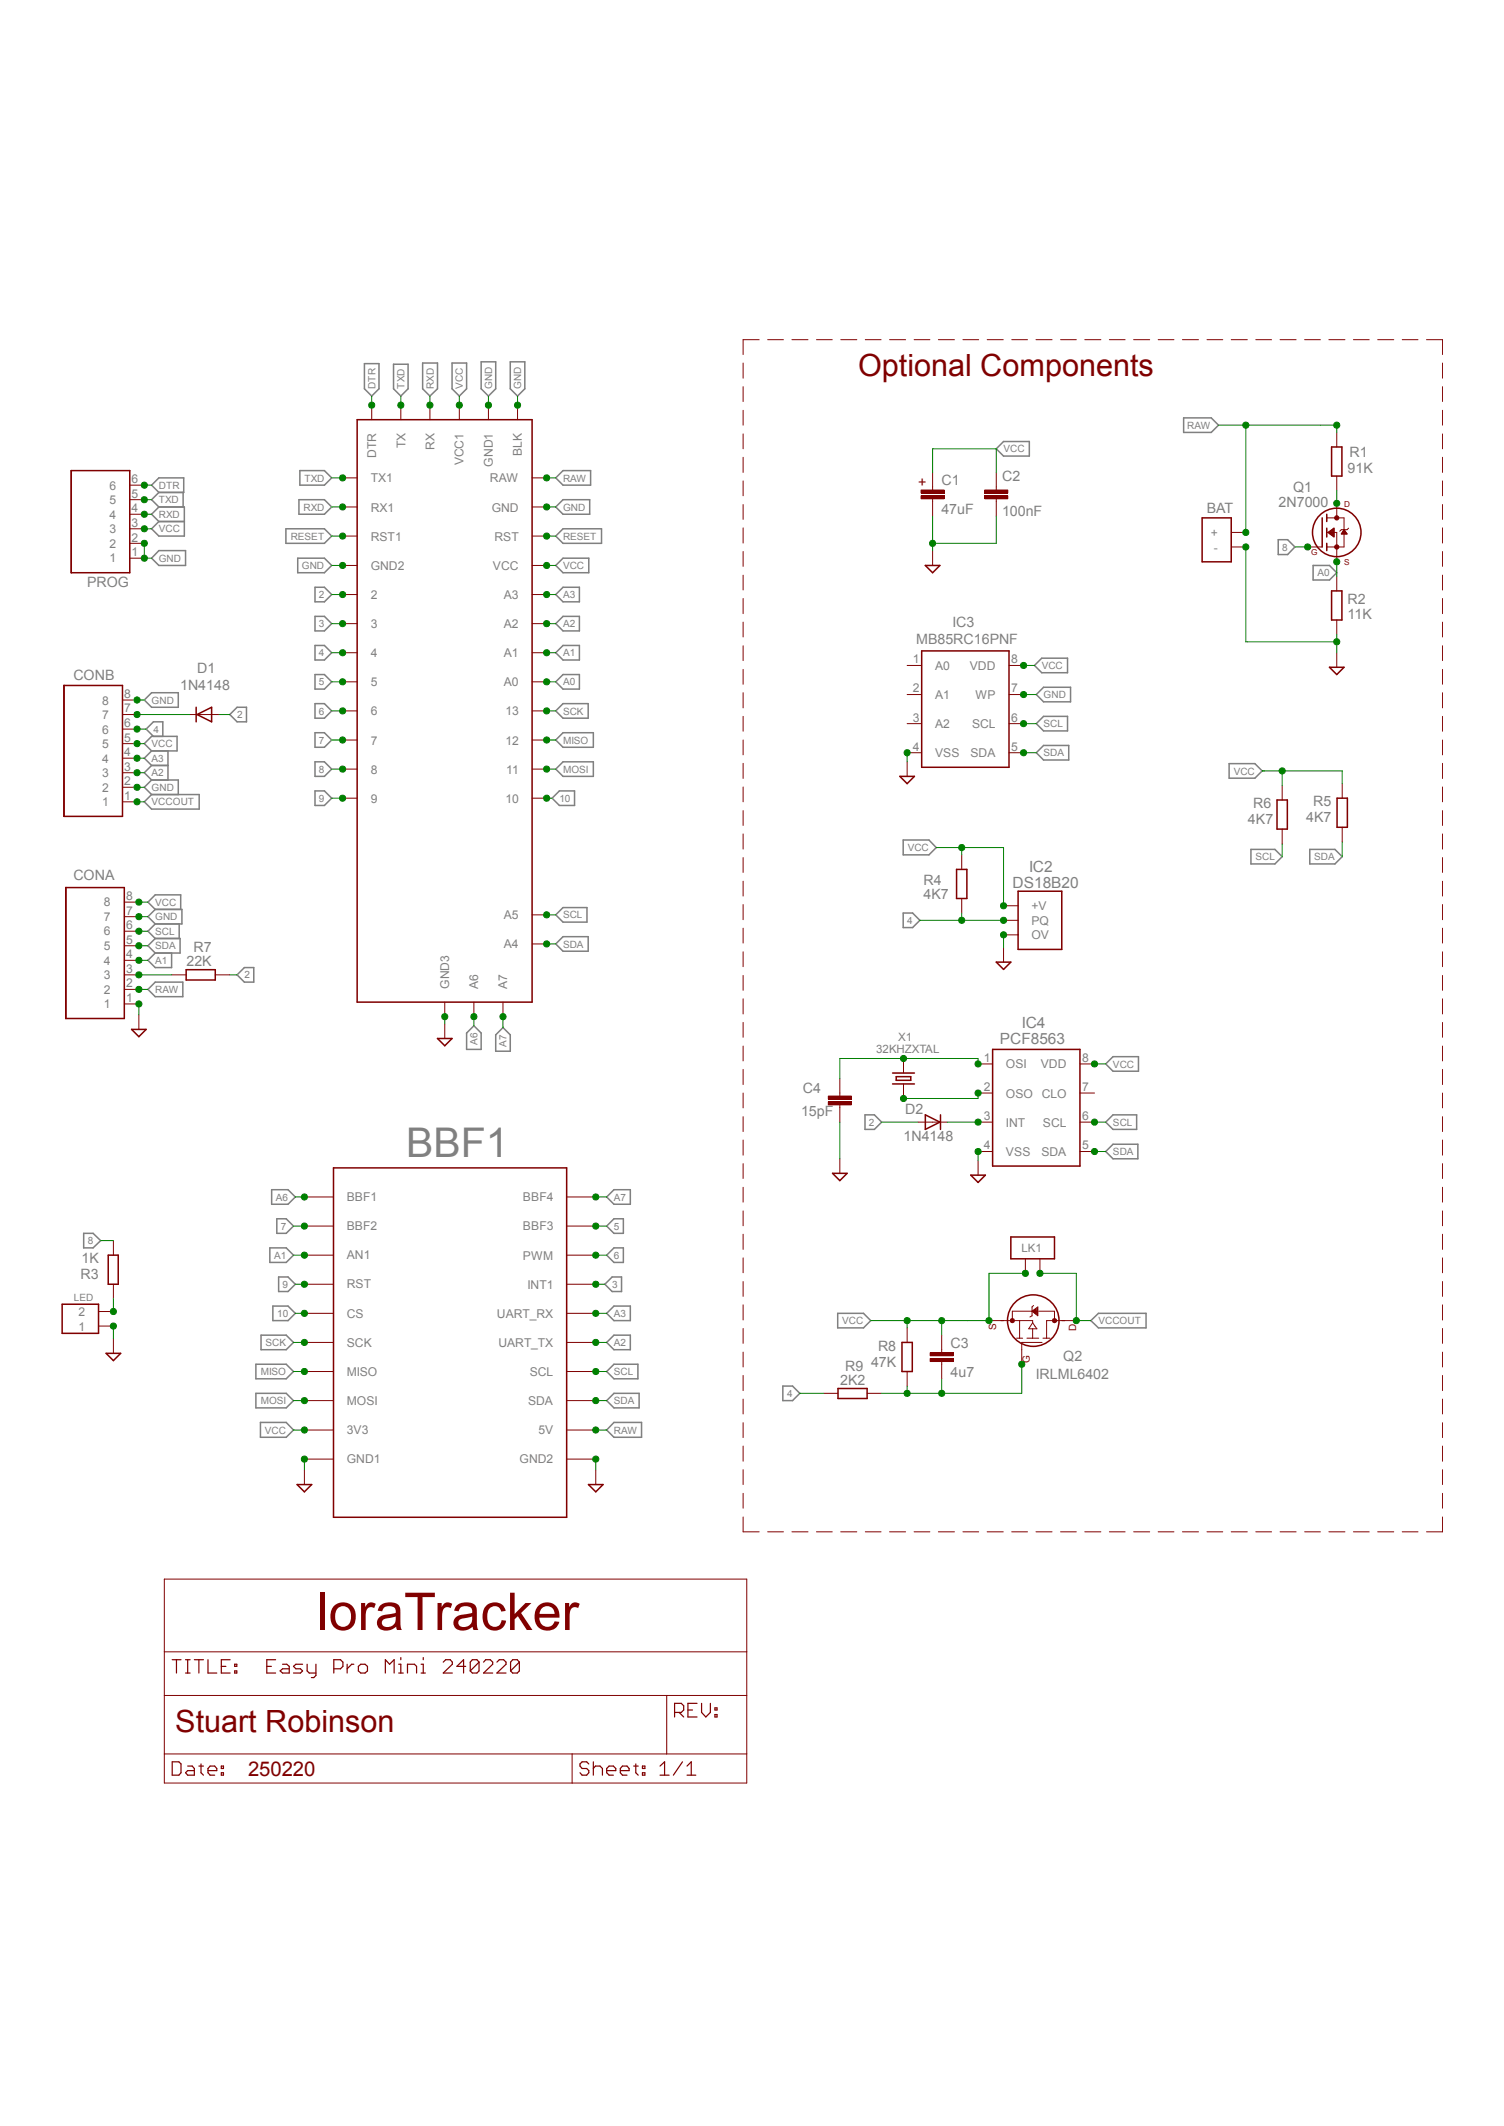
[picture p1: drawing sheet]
<svg xmlns="http://www.w3.org/2000/svg" width="210mm" height="297mm" viewBox="0 0 210 297" stroke-linecap="round" stroke-linejoin="round" font-family="sans-serif">
<defs><g id="words">
<text font-size="7.3" fill="#800000" x="44.3" y="227.7">loraTracker</text>
<text font-size="5.7" fill="#808080" x="56.7" y="161.6">BBF1</text>
<g font-size="4.3" fill="#800000">
<text x="119.8" y="52.5">Optional Components</text>
<text x="24.5" y="242">Stuart Robinson</text>
</g>
<text font-size="2.8" fill="#800000" x="34.6" y="248.1">250220</text>
<g font-size="2.2" fill="#808080">
<text x="141.4" y="124">DS18B20</text>
<text x="143.7" y="121.7">IC2</text>
<text x="142.7" y="143.6">IC4</text>
<text x="139.6" y="145.8">PCF8563</text>
</g>
<g font-size="2" fill="#808080">
<text x="188.4" y="63.8">R1</text>
<text x="131.4" y="71.8">47uF</text>
<text x="131.4" y="67.7">C1</text>
<text x="140" y="67.2">C2</text>
<text x="168.5" y="71.7">BAT</text>
<text x="178.5" y="70.8">2N7000</text>
<text x="180.6" y="68.8">Q1</text>
<text x="188.2" y="66.1">91K</text>
<text x="139.9" y="72.1">100nF</text>
<text x="12.1" y="82">PROG</text>
<text x="127.9" y="89.9">MB85RC16PNF</text>
<text x="133" y="87.6">IC3</text>
<text x="188.2" y="86.4">11K</text>
<text x="188.2" y="84.4">R2</text>
<text x="10.2" y="95">CONB</text>
<text x="27.5" y="94">D1</text>
<text x="25.1" y="96.4">1N4148</text>
<text x="175" y="112.9">R6</text>
<text x="183.3" y="112.6">R5</text>
<text x="174.2" y="115.1">4K7</text>
<text x="182.4" y="114.9">4K7</text>
<text x="10.2" y="122.9">CONA</text>
<text x="128.9" y="125.6">4K7</text>
<text x="128.9" y="123.6">R4</text>
<text x="26" y="135">22K</text>
<text x="27" y="133">R7</text>
<text x="111.8" y="156">15pF</text>
<text x="112.1" y="152.7">C4</text>
<text x="126.4" y="155.6">D2</text>
<text x="126.2" y="159.4">1N4148</text>
<text x="11.3" y="178.7">R3</text>
<text x="11.4" y="176.4">1K</text>
<text x="118" y="191.5">R9</text>
<text x="121.6" y="190.9">47K</text>
<text x="122.6" y="188.7">R8</text>
<text x="132.7" y="188.3">C3</text>
<text x="148.5" y="190.1">Q2</text>
<text x="117.3" y="193.5">2K2</text>
<text x="132.7" y="192.3">4u7</text>
<text x="144.7" y="192.6">IRLML6402</text>
</g>
<text font-size="2" fill="#800000" x="128.2" y="68">+</text>
<g font-size="1.7" fill="#808080">
<text x="52.5" y="64" transform="rotate(-90 52.5 64)">DTR</text>
<text x="56.6" y="62.7" transform="rotate(-90 56.6 62.7)">TX</text>
<text x="60.7" y="62.9" transform="rotate(-90 60.7 62.9)">RX</text>
<text x="64.7" y="65" transform="rotate(-90 64.7 65)">VCC1</text>
<text x="68.8" y="65.2" transform="rotate(-90 68.8 65.2)">GND1</text>
<text x="72.9" y="63.7" transform="rotate(-90 72.9 63.7)">BLK</text>
<text x="15.3" y="70.4">5</text>
<text x="15.3" y="68.4">6</text>
<text x="18.4" y="71.6">4</text>
<text x="18.4" y="69.6">5</text>
<text x="18.4" y="67.5">6</text>
<text x="51.8" y="67.4">TX1</text>
<text x="51.8" y="71.5">RX1</text>
<text x="68.4" y="67.4">RAW</text>
<text x="68.7" y="71.5">GND</text>
<text x="15.3" y="76.5">2</text>
<text x="15.3" y="74.5">3</text>
<text x="15.3" y="72.5">4</text>
<text x="18.4" y="77.7">1</text>
<text x="18.4" y="75.6">2</text>
<text x="18.4" y="73.6">3</text>
<text x="51.8" y="75.5">RST1</text>
<text x="69" y="75.5">RST</text>
<text x="169.1" y="75">+</text>
<text x="169.5" y="77">-</text>
<text x="15.3" y="78.6">1</text>
<text x="51.8" y="79.6">GND2</text>
<text x="51.8" y="83.7">2</text>
<text x="68.8" y="79.6">VCC</text>
<text x="70.4" y="83.7">A3</text>
<text x="51.8" y="87.7">3</text>
<text x="70.4" y="87.7">A2</text>
<text x="51.8" y="91.8">4</text>
<text x="51.8" y="95.8">5</text>
<text x="70.4" y="91.8">A1</text>
<text x="70.4" y="95.9">A0</text>
<text x="127.5" y="92.7">1</text>
<text x="130.6" y="93.6">A0</text>
<text x="135.4" y="93.6">VDD</text>
<text x="141.2" y="92.7">8</text>
<text x="14.3" y="100.5">7</text>
<text x="14.3" y="98.4">8</text>
<text x="17.4" y="101.6">6</text>
<text x="17.4" y="99.5">7</text>
<text x="17.4" y="97.5">8</text>
<text x="51.8" y="99.9">6</text>
<text x="70.6" y="99.9">13</text>
<text x="127.5" y="96.7">2</text>
<text x="127.5" y="100.8">3</text>
<text x="130.6" y="97.6">A1</text>
<text x="130.6" y="101.7">A2</text>
<text x="135.7" y="101.7">SCL</text>
<text x="136.2" y="97.7">WP</text>
<text x="141.2" y="100.8">6</text>
<text x="141.2" y="96.7">7</text>
<text x="14.3" y="106.6">4</text>
<text x="14.3" y="104.5">5</text>
<text x="14.3" y="102.5">6</text>
<text x="17.4" y="107.7">3</text>
<text x="17.4" y="105.7">4</text>
<text x="17.4" y="103.6">5</text>
<text x="51.8" y="104">7</text>
<text x="70.6" y="104">12</text>
<text x="127.5" y="104.9">4</text>
<text x="130.6" y="105.8">VSS</text>
<text x="135.5" y="105.8">SDA</text>
<text x="141.2" y="104.9">5</text>
<text x="14.3" y="112.6">1</text>
<text x="14.3" y="110.6">2</text>
<text x="14.3" y="108.6">3</text>
<text x="17.4" y="111.8">1</text>
<text x="17.4" y="109.7">2</text>
<text x="51.8" y="108.1">8</text>
<text x="51.8" y="112.1">9</text>
<text x="70.6" y="112.1">10</text>
<text x="70.7" y="108.1">11</text>
<text x="17.6" y="125.7">8</text>
<text x="14.5" y="130.7">6</text>
<text x="14.5" y="128.7">7</text>
<text x="14.5" y="126.6">8</text>
<text x="17.6" y="131.8">5</text>
<text x="17.6" y="129.8">6</text>
<text x="17.6" y="127.8">7</text>
<text x="70.4" y="128.4">A5</text>
<text x="144" y="129.2">PQ</text>
<text x="144" y="131.2">OV</text>
<text x="144" y="127.1">+V</text>
<text x="14.5" y="136.8">3</text>
<text x="14.5" y="134.8">4</text>
<text x="14.5" y="132.7">5</text>
<text x="17.6" y="137.9">2</text>
<text x="17.6" y="135.9">3</text>
<text x="17.6" y="133.9">4</text>
<text x="70.4" y="132.5">A4</text>
<text x="14.5" y="140.9">1</text>
<text x="14.5" y="138.9">2</text>
<text x="17.6" y="140">1</text>
<text x="62.7" y="138.1" transform="rotate(-90 62.7 138.1)">GND3</text>
<text x="66.8" y="138.1" transform="rotate(-90 66.8 138.1)">A6</text>
<text x="70.8" y="138.1" transform="rotate(-90 70.8 138.1)">A7</text>
<text x="137.4" y="148.4">1</text>
<text x="140.5" y="149.3">OSI</text>
<text x="145.3" y="149.3">VDD</text>
<text x="151.1" y="148.4">8</text>
<text x="137.4" y="152.4">2</text>
<text x="140.5" y="153.3">OSO</text>
<text x="145.5" y="153.3">CLO</text>
<text x="151.1" y="152.4">7</text>
<text x="137.4" y="156.5">3</text>
<text x="137.4" y="160.6">4</text>
<text x="140.5" y="157.4">INT</text>
<text x="140.5" y="161.5">VSS</text>
<text x="145.4" y="161.5">SDA</text>
<text x="145.6" y="157.4">SCL</text>
<text x="151.1" y="160.6">5</text>
<text x="151.1" y="156.5">6</text>
<text x="48.4" y="167.8">BBF1</text>
<text x="73" y="167.8">BBF4</text>
<text x="48.4" y="171.9">BBF2</text>
<text x="73" y="171.9">BBF3</text>
<text x="48.4" y="175.9">AN1</text>
<text x="73" y="176">PWM</text>
<text x="11" y="185.9">1</text>
<text x="11" y="183.9">2</text>
<text x="48.4" y="184.1">CS</text>
<text x="48.4" y="180">RST</text>
<text x="69.4" y="184.1">UART_RX</text>
<text x="73.7" y="180">INT1</text>
<text x="48.4" y="188.2">SCK</text>
<text x="69.6" y="188.2">UART_TX</text>
<text x="48.4" y="196.3">MOSI</text>
<text x="48.4" y="192.2">MISO</text>
<text x="73.7" y="196.3">SDA</text>
<text x="74" y="192.2">SCL</text>
<text x="48.4" y="200.4">3V3</text>
<text x="75.2" y="200.4">5V</text>
<text x="48.4" y="204.4">GND1</text>
<text x="72.6" y="204.4">GND2</text>
</g>
<g font-size="1.6" fill="#808080">
<text x="122.3" y="147.1">32KHZXTAL</text>
<text x="125.4" y="145.4">X1</text>
<text x="142.6" y="174.8">LK1</text>
</g>
<g font-size="1.4" fill="#808080">
<text x="52.4" y="54.3" transform="rotate(-90 52.4 54.3)">DTR</text>
<text x="56.5" y="54.3" transform="rotate(-90 56.5 54.3)">TXD</text>
<text x="60.6" y="54.3" transform="rotate(-90 60.6 54.3)">RXD</text>
<text x="64.6" y="54.3" transform="rotate(-90 64.6 54.3)">VCC</text>
<text x="68.7" y="54.3" transform="rotate(-90 68.7 54.3)">GND</text>
<text x="72.8" y="54.3" transform="rotate(-90 72.8 54.3)">GND</text>
<text x="165.8" y="59.9">RAW</text>
<text x="140.1" y="63.2">VCC</text>
<text x="22.2" y="70.3">TXD</text>
<text x="22.2" y="68.3">DTR</text>
<text x="42.4" y="71.3">RXD</text>
<text x="42.5" y="67.3">TXD</text>
<text x="78.6" y="71.3">GND</text>
<text x="78.6" y="67.3">RAW</text>
<text x="22.2" y="74.4">VCC</text>
<text x="22.2" y="72.3">RXD</text>
<text x="40.6" y="75.4">RESET</text>
<text x="78.6" y="75.4">RESET</text>
<text x="179" y="77">8</text>
<text x="22.2" y="78.5">GND</text>
<text x="42.2" y="79.5">GND</text>
<text x="44.5" y="83.6">2</text>
<text x="78.6" y="79.5">VCC</text>
<text x="78.6" y="83.6">A3</text>
<text x="183.9" y="80.5">A0</text>
<text x="44.5" y="87.6">3</text>
<text x="78.6" y="87.6">A2</text>
<text x="44.5" y="95.8">5</text>
<text x="44.5" y="91.7">4</text>
<text x="78.6" y="95.8">A0</text>
<text x="78.6" y="91.7">A1</text>
<text x="145.5" y="93.5">VCC</text>
<text x="21.2" y="98.3">GND</text>
<text x="33.1" y="100.3">2</text>
<text x="44.5" y="99.8">6</text>
<text x="78.6" y="99.8">SCK</text>
<text x="145.7" y="97.5">GND</text>
<text x="145.7" y="101.6">SCL</text>
<text x="21.2" y="104.4">VCC</text>
<text x="21.2" y="106.4">A3</text>
<text x="21.4" y="102.4">4</text>
<text x="44.5" y="107.9">8</text>
<text x="44.5" y="103.9">7</text>
<text x="78.6" y="107.9">MOSI</text>
<text x="78.6" y="103.9">MISO</text>
<text x="145.7" y="105.7">SDA</text>
<text x="21.2" y="110.5">GND</text>
<text x="21.2" y="108.5">A2</text>
<text x="21.2" y="112.5">VCCOUT</text>
<text x="44.5" y="112">9</text>
<text x="78.1" y="112">10</text>
<text x="172.3" y="108.2">VCC</text>
<text x="126.7" y="118.9">VCC</text>
<text x="175.3" y="120.2">SCL</text>
<text x="183.5" y="120.2">SDA</text>
<text x="21.7" y="128.6">GND</text>
<text x="21.7" y="126.5">VCC</text>
<text x="21.7" y="130.6">SCL</text>
<text x="78.6" y="128.3">SCL</text>
<text x="126.7" y="129.1">4</text>
<text x="21.7" y="132.6">SDA</text>
<text x="21.7" y="134.7">A1</text>
<text x="34.1" y="136.7">2</text>
<text x="78.6" y="132.4">SDA</text>
<text x="21.7" y="138.7">RAW</text>
<text x="66.7" y="146" transform="rotate(-90 66.7 146)">A6</text>
<text x="70.7" y="146.3" transform="rotate(-90 70.7 146.3)">A7</text>
<text x="155.4" y="149.1">VCC</text>
<text x="121.3" y="157.3">2</text>
<text x="155.4" y="161.4">SDA</text>
<text x="155.4" y="157.3">SCL</text>
<text x="38.5" y="167.7">A6</text>
<text x="85.7" y="167.7">A7</text>
<text x="12.3" y="173.8">8</text>
<text x="39.2" y="171.8">7</text>
<text x="85.7" y="171.8">5</text>
<text x="38.3" y="175.9">A1</text>
<text x="39.5" y="179.9">9</text>
<text x="85.5" y="179.9">3</text>
<text x="85.7" y="175.9">6</text>
<text x="10.3" y="181.7">LED</text>
<text x="38.7" y="184">10</text>
<text x="85.7" y="184">A3</text>
<text x="117.6" y="185">VCC</text>
<text x="153.4" y="185">VCCOUT</text>
<text x="37.1" y="188">SCK</text>
<text x="85.7" y="188">A2</text>
<text x="36.4" y="196.2">MOSI</text>
<text x="36.4" y="192.1">MISO</text>
<text x="85.7" y="196.2">SDA</text>
<text x="85.7" y="192.1">SCL</text>
<text x="109.9" y="195.2">4</text>
<text x="37" y="200.3">VCC</text>
<text x="85.7" y="200.3">RAW</text>
</g>
<g font-size="1.4" fill="#800000">
<text x="139.1" y="185.8" transform="rotate(-90 139.1 185.8)">S</text>
<text x="150.3" y="185.9" transform="rotate(-90 150.3 185.9)">D</text>
<text x="143.8" y="190.5" transform="rotate(-90 143.8 190.5)">G</text>
</g>
<g font-size="1.1" fill="#800000">
<text x="187.7" y="70.8">D</text>
<text x="183.1" y="77.5">G</text>
<text x="187.7" y="79">S</text>
</g>
</g></defs>
<g fill="none" stroke="#808080" stroke-width=".21">
<path d="M50.9 50.8h2v3.5l-1 1-1-1zM54.9 50.9h2.1v3.4l-1 1-1.1-1zM59 50.7h2.1v3.6l-1.1 1-1-1zM63.1 50.7h2.1v3.6l-1.1 1-1-1zM67.2 50.5h2v3.8l-1 1-1-1zM71.2 50.5h2.1v3.8l-1 1-1.1-1zM165.3 58.4h3.8l1 1-1 1h-3.8zM21.2 67.8l1-1h3.5v2h-3.5zM22.2 76.9h3.7v2.1h-3.7l-1-1zM22.2 70.8h3.5v4.1h-3.5l-1-1 1-1M22.2 72.9h3.5M22.2 70.8l-1 1 1 1.1"/>
<path d="M22.2 68.8l-1 1 1 1M25.6 68.8v2M39.9 73.9h5.4l1 1-1 1h-5.4zM41.6 78h3.7l1 1-1 1h-3.7zM41.7 69.8h3.6l1 1-1 1h-3.6zM41.9 65.7h3.4l1 1.1-1 1h-3.4zM77.6 79l1-1h3.6v2h-3.6zM77.6 70.8l1-1h3.7v2h-3.7zM77.6 66.8l1-1.1h3.9v2.1h-3.9zM77.6 74.9l1-1h5.4v2h-5.4zM140.1 61.7h3.6v2h-3.6l-1-1zM178.5 75.4h1.3l1 1-1 1.1h-1.3z"/>
<path d="M183.3 79h2.3l1 1-1 1h-2.3zM20.2 97.8l1-1h3.7v2h-3.7zM33.1 98.8h1.3v2h-1.3l-1-1zM44 82h1.3l1 1.1-1 1h-1.3zM44 86.1h1.3l1 1-1 1h-1.3zM44 90.2h1.3l1 1-1 1h-1.3zM44 94.2h1.3l1 1-1 1.1h-1.3zM44 98.3h1.3l1 1-1 1h-1.3zM77.6 99.3l1-1h3.5v2h-3.5zM77.6 83.1l1-1.1h2.3v2.1h-2.3zM77.6 87.1l1-1h2.3v2h-2.3zM77.6 91.2l1-1h2.3v2h-2.3z"/>
<path d="M77.6 95.2l1-1h2.3v2.1h-2.3zM144.7 97l1-1h3.8v2h-3.8zM145.5 91.9h3.6v2.1h-3.6l-1.1-1zM20.2 103.9l1-1h3.5v2h-3.5zM21.2 109l-1 1 1 1M21.2 109h3.7v2M21.2 111h6.6v2h-6.6l-1-1zM21.2 104.9l-1 1 1 1M21.2 106.9h2.3M21.2 106.9l-1 1 1 1.1M21.4 102.9l-1-1 1-1.1h1.3v2.1M23.5 104.9v4.1"/>
<path d="M44 106.4h1.3l1 1-1 1.1h-1.3zM44 102.4h1.3l1 1-1 1h-1.3zM44 110.5h1.3l1 1-1 1h-1.3zM77.1 111.5l1-1h2.1v2h-2.1zM77.6 107.4l1-1h4.2v2.1h-4.2zM77.6 103.4l1-1h4.2v2h-4.2zM126.1 117.3h3.6l1 1.1-1 1h-3.6zM144.7 101.1l1-1h3.4v2h-3.4zM144.7 105.2l1-1.1h3.5v2.1h-3.5zM171.6 106.7h3.6l1 1-1 1h-3.6zM174.7 118.7h3.3l1 1-1 1h-3.3zM182.9 118.7h3.5l1 1-1 1h-3.5z"/>
<path d="M20.7 138.2l1-1h3.8v2h-3.8zM21.7 127l-1 1.1 1 1M21.7 127h3.7v2.1h-3.7M21.7 127l-1-1 1-1h3.5v2M21.7 131.1l-1 1 1 1M21.7 131.1h3.4v2h-3.4M21.7 129.1l-1 1 1 1M21.7 133.1l-1 1.1 1 1h2.3v-2.1M25 129.1v2M33.1 136.2l1-1h1.3v2h-1.3zM77.6 131.9l1-1h3.5v2h-3.5zM77.6 127.8l1-1h3.4v2h-3.4z"/>
<path d="M126.1 127.6h1.3l1 1-1 1h-1.3zM66.2 143.3l1 1v2.3h-2v-2.3zM69.2 144.6l1-1 1 1v2.3h-2zM120.8 155.7h1.3l1 1.1-1 1h-1.3zM154.4 148.6l1-1h3.6v2h-3.6zM154.4 156.8l1-1.1h3.3v2.1h-3.3zM11.7 172.3h1.3l1.1 1-1.1 1h-1.3zM37.7 174.3h2.3l1 1-1 1.1h-2.3zM37.9 166.2h2.3l1 1-1 1h-2.3zM38.7 170.3h1.3l1 1-1 1h-1.3zM38.9 178.4h1.3l1 1-1 1h-1.3zM84.5 179.4l1-1h1.3v2h-1.3z"/>
<path d="M84.7 171.3l1-1h1.3v2h-1.3zM84.7 167.2l1-1h2.3v2h-2.3zM85.7 174.3h1.3v2.1h-1.3l-1-1.1zM154.4 160.9l1-1h3.5v2h-3.5zM35.7 194.6h4.3l1 1.1-1 1h-4.3zM35.7 190.6h4.3l1 1-1 1h-4.3zM36.4 198.7h3.6l1 1.1-1 1h-3.6zM36.4 186.5h3.6l1 1-1 1.1h-3.6zM38.1 182.5h2.1l1 1-1 1h-2.1zM84.7 195.7l1-1.1h3.5v2.1h-3.5zM84.7 191.6l1-1h3.4v2h-3.4zM84.7 187.5l1-1h2.3v2.1h-2.3z"/>
<path d="M84.7 183.5l1-1h2.3v2h-2.3zM85.7 198.7h3.9v2.1h-3.9l-1-1zM109.3 193.6h1.4l1 1-1 1.1h-1.4zM117 183.5h3.6l1 1-1 1h-3.6zM152.3 184.5l1.1-1h6.6v2h-6.6z"/>
</g>
<g fill="none" stroke="#800000" stroke-width=".14">
<path d="M103.8 50.7v2.1M103.8 54v2.1M103.8 57.3v2.1M106 47.5h-2.2v2M107.2 47.5h2.2M110.6 47.5h2.2M114 47.5h2.2M117.4 47.5h2.2M120.8 47.5h2.2M124.2 47.5h2.2M127.6 47.5h2.2M131 47.5h2.3"/>
<path d="M134.5 47.5h2.2M137.8 47.5h2.3M141.3 47.5h2.2M144.7 47.5h2.2M148.1 47.5h2.2M151.5 47.5h2.2M154.9 47.5h2.2M158.3 47.5h2.2M161.7 47.5h2.2M165.1 47.5h2.2M168.5 47.5h2.2M171.9 47.5h2.3"/>
<path d="M175.3 47.5h2.2M178.7 47.5h2.3M182.2 47.5h2.2M185.5 47.5h2.3M189 47.5h2.2M192.4 47.5h2.2M195.8 47.5h2.2M199.2 47.5h2.2v2M201.4 50.7v2.1M201.4 54v2.1M201.4 57.3v2.1M103.8 60.6v2.1"/>
<path d="M103.8 63.9v2.1M103.8 67.2v2.1M103.8 70.5v2.1M103.8 73.7v2.2M103.8 77v2.1M137.5 69.3h3.2v.4h-3.2zM137.5 68.5h3.2v.4h-3.2zM139.1 66v2.5M139.1 69.7v2.4M185.3 74.4h1.3v2M185.3 72.3h2.4v4.1h-2.4M186.6 60.4v2"/>
<path d="M186.6 66.5v2M188.3 73.8l-.2 .2h-.8l-.2 .2M201.4 60.6v2.1M201.4 63.9v2.1M201.4 67.2v2.1M201.4 70.5v2.1M201.4 73.7v2.2M201.4 77v2.1M103.8 80.3v2.1M103.8 83.6v2.1M103.8 86.9v2.1M103.8 90.2v2.1"/>
<path d="M103.8 93.5v2.1M103.8 96.8v2.1M126.7 93h2M126.7 97h2M140.9 93h2M140.9 97h2M186.6 80.5v2M186.6 86.6v2M201.4 80.3v2.1M201.4 83.6v2.1M201.4 86.9v2.1M201.4 90.2v2.1"/>
<path d="M201.4 93.5v2.1M201.4 96.8v2.1M103.8 100.1v2.1M103.8 103.4v2.1M103.8 106.6v2.2M103.8 109.9v2.1M103.8 113.2v2.1M103.8 116.5v2.1M103.8 119.8v2.1M126.7 101.1h2M126.7 105.2h2M140.9 101.1h2"/>
<path d="M140.9 105.2h2M179 109.7v2.1M179 115.8v2.1M187.4 109.5v2M187.4 115.6v2M201.4 100.1v2.1M201.4 103.4v2.1M201.4 106.6v2.2M201.4 109.9v2.1M201.4 113.2v2.1M201.4 116.5v2.1M201.4 119.8v2.1"/>
<path d="M103.8 123.1v2.1M103.8 126.4v2.1M103.8 129.7v2M103.8 133v2M103.8 136.3v2M103.8 139.5v2.1M201.4 123.1v2.1M201.4 126.4v2.1M201.4 129.7v2M201.4 133v2M201.4 136.3v2M201.4 139.5v2.1"/>
<path d="M103.8 142.8v2.1M103.8 146.1v2.1M103.8 149.4v2.1M103.8 152.7v2.1M103.8 156v2.1M103.8 159.3v2.1M201.4 142.8v2.1M201.4 146.1v2.1M201.4 149.4v2.1M201.4 152.7v2.1M201.4 156v2.1M201.4 159.3v2.1"/>
<path d="M15.8 173.3v2M15.8 179.4v2M103.8 162.6v2M103.8 165.9v2M103.8 169.2v2M103.8 172.4v2.1M103.8 175.7v2.1M103.8 179v2.1M201.4 162.6v2M201.4 165.9v2M201.4 169.2v2M201.4 172.4v2.1"/>
<path d="M201.4 175.7v2.1M201.4 179v2.1M13.8 185.3h2M13.8 183.2h2M103.8 182.3v2.1M103.8 185.6v2.1M103.8 188.9v2.1M103.8 192.2v2.1M103.8 195.5v2M103.8 198.8v2M201.4 182.3v2.1M201.4 185.6v2.1"/>
<path d="M201.4 188.9v2.1M201.4 192.2v2.1M201.4 195.5v2M201.4 198.8v2M103.8 211.9v2.1h2.2M103.8 202v2.1M103.8 205.3v2.1M103.8 208.6v2.1M107.2 214h2.2M110.6 214h2.2M114 214h2.2M117.4 214h2.2"/>
<path d="M120.8 214h2.2M124.2 214h2.2M127.6 214h2.2M131 214h2.3M134.5 214h2.2M137.8 214h2.3M141.3 214h2.2M144.7 214h2.2M148.1 214h2.2M151.5 214h2.2M154.9 214h2.2M158.3 214h2.2"/>
<path d="M161.7 214h2.2M165.1 214h2.2M168.5 214h2.2M171.9 214h2.3M175.3 214h2.2M178.7 214h2.3M182.2 214h2.2M185.5 214h2.3M189 214h2.2M192.4 214h2.2M195.8 214h2.2M201.4 202v2.1"/>
<path d="M201.4 205.3v2.1M201.4 208.6v2.1M201.4 211.9v2.1h-2.2"/>
</g>
<path d="M184.6 72.3v4.1M185.3 71.8v1.1M185.3 73.8v1.2M185.3 75.9v1M185.9 62.4h1.5v4.1h-1.5zM128.7 90.9h12.2v16.3h-12.2zM185.9 82.5h1.5v4.1h-1.5zM178.3 111.8h1.4v4h-1.4zM186.7 111.5h1.4v4.1h-1.4zM15.1 175.3h1.4v4.1h-1.4zM8.7 182.2h5.1v4.1h-5.1z" fill="none" stroke="#800000" stroke-width=".21"/>
<path d="M137.5 69.5h3.2M137.5 68.7h3.2" fill="none" stroke="#800000" stroke-width=".42"/>
<circle cx="186.6" cy="76.4" r=".3" fill="#800000"/>
<circle cx="186.6" cy="76.4" r=".3" fill="none" stroke="#800000" stroke-width=".14"/>
<circle cx="186.6" cy="72.3" r=".3" fill="#800000"/>
<g fill="none" stroke="#800000" stroke-width=".14">
<path d="M51.9 56.6v2M56 56.6v2M60 56.6v2M64.1 56.6v2M68.2 56.6v2M72.3 56.6v2M47.8 74.9h2.1M47.8 66.8h2.1M47.8 70.8h2.1M47.8 79h2.1M74.3 74.9h2M74.3 66.8h2"/>
<path d="M74.3 70.8h2M74.3 79h2M128.6 69.3h3.2v.4h-3.2zM128.6 68.5h3.2v.4h-3.2zM130.2 66v2.5M130.2 69.7v2.4M130.2 76.9v2.1M171.9 76.4h2M171.9 74.4h2M182.6 76.4h2M185.4 74.4l.9-.6v1.2zM185.5 74.4h.8"/>
<path d="M185.5 74.3h.8M185.5 74.5h.8M185.6 74.3h.7M185.6 74.5h.7M185.7 74.6h.6M185.7 74.2h.6M185.8 74.2h.5M185.8 74.6h.5M185.8 74.1h.5M185.8 74.7h.5M185.9 74h.4M185.9 74.8h.4"/>
<path d="M186 74.8h.3M186 74h.3M186.1 73.9h.2M186.1 74.9h.2M186.2 75h.1M186.2 73.8h.1M186.6 70.3v2M186.6 76.4v2.1M187.3 74.5h.7M187.4 74.5h.6M187.4 74.4h.6M187.5 74.3h.4"/>
<path d="M187.5 74.2h.3M187.6 74.2h.2M187.6 74.1h.1M187.6 74h.1M187.7 74l.4 .6h-.8zM17.1 99.8h2M17.1 97.8h2M47.8 83.1h2.1M47.8 87.1h2.1M47.8 91.2h2.1M47.8 95.2h2.1M47.8 99.3h2.1"/>
<path d="M74.3 83.1h2M74.3 87.1h2M74.3 91.2h2M74.3 95.2h2M74.3 99.3h2M17.1 112h2M17.1 110h2M17.1 107.9h2M17.1 105.9h2M17.1 103.9h2M17.1 101.9h2M47.8 103.4h2.1"/>
<path d="M47.8 107.4h2.1M47.8 111.5h2.1M74.3 103.4h2M74.3 107.4h2M74.3 111.5h2M126.7 106.4v2.1M17.4 138.2h2M17.4 136.2h2M17.4 134.2h2M17.4 132.1h2M17.4 130.1h2M17.4 128.1h2"/>
<path d="M17.4 126h2M24 136.2h2M30.1 136.2h2M62.1 140v2M66.2 140v2M70.2 140v2M74.3 127.8h2M74.3 131.9h2M17.4 140.3h2M19.4 141.8v2M62.1 143v2.1M42.5 179.4h4.1"/>
<path d="M42.5 175.3h4.1M42.5 171.3h4.1M42.5 167.2h4.1M79.1 179.4h4.1M79.1 175.3h4.1M79.1 171.3h4.1M79.1 167.2h4.1M15.8 187v2.1M42.5 199.8h4.1M42.5 195.7h4.1M42.5 191.6h4.1M42.5 187.5h4.1"/>
<path d="M42.5 183.5h4.1M79.1 199.8h4.1M79.1 195.7h4.1M79.1 191.6h4.1M79.1 187.5h4.1M79.1 183.5h4.1M139.7 184.5h4.5v.3M141.9 186.9h.9M142.4 184.5v2.4M143.4 186.9h1.6M144 183.2h-2.6v1.3M144.1 183.2l.8-.6v1.2z"/>
<path d="M144.2 184.8l.6 .8h-1.2zM144.2 185.6v1.3M144.3 182.4l-.2 .2v1.2l-.3 .2M145 183.2h2.2v1.3M145.5 187.5h-2.8v1.1M145.6 186.9h1M148.7 184.5h-2.6v2.4M42.5 203.8h4.1M42.5 205.4v2M79.1 203.8h4.1M83.2 205.4v2"/>
<circle cx="186.6" cy="72.3" r=".3"/>
</g>
<g fill="none" stroke="#800000" stroke-width=".21">
<path d="M49.9 58.6h24.4v81.4h-24.4zM129.2 79h2l-1 1zM167.9 72.3h4v6.2h-4zM8.9 95.8h8.2v18.2h-8.2zM125.6 108.5h2.1l-1 1zM9.2 124h8.2v18.3h-8.2zM26 135.5h4.1v1.4h-4.1zM18.4 143.8h2l-1 1zM61.1 145.1h2l-1 1zM46.6 163.2h32.5v48.8h-32.5zM14.8 189.1h2l-1 1zM41.5 207.4h2l-1 1z"/>
<path d="M82.2 207.4h2l-1 1z"/>
<circle cx="186.6" cy="74.4" r="3.4"/>
<circle cx="144.3" cy="184.5" r="3.6"/>
</g>
<path d="M128.6 69.5h3.2M128.6 68.7h3.2" fill="none" stroke="#800000" stroke-width=".42"/>
<path d="M144.1 183.2h.2M144.8 183.2l-.2 .1" fill="none" stroke="#800000" stroke-width=".17"/>
<path d="M144.5 183l-.1 .1M144.6 183v.5l-.3-.3 .3 .1M144.8 182.8v.8" fill="none" stroke="#800000" stroke-width=".25"/>
<path d="M147 184.3l.2-.1 .2 .1 .2 .2-.2 .2-.2 .1-.2-.1-.1-.2z" fill-rule="evenodd" fill="#800000"/>
<path d="M147 184.3l.2-.1 .2 .1 .2 .2-.2 .2-.2 .1-.2-.1-.1-.2z" fill="none" stroke="#800000" stroke-width=".14"/>
<circle cx="141.4" cy="184.5" r=".3" fill="#800000"/>
<g fill="none" stroke="#800000" stroke-width=".14">
<path d="M18.1 78h2.1M18.1 75.9h2.1M18.1 73.9h2.1M18.1 71.8h2.1M18.1 69.8h2.1M18.1 67.8h2.1M26.5 99.8h4.1M186.6 91.2v2M134.3 119.4v2.1M134.3 125.5v2.1M140.1 128.6h2.1M140.1 130.6h2.1"/>
<path d="M140.1 126.5h2.1M140.1 132.4v2M115.7 153.9h3.2v.4h-3.2zM115.7 153.1h3.2v.4h-3.2zM117.3 150.7v2.4M117.3 154.3v2.5M126.2 147.9v2M126.2 151.4v2.1M128.2 156.8h4M136.6 156.8h2M136.6 152.7h2M136.6 148.6h2"/>
<path d="M150.8 156.8h2M150.8 152.7h2M150.8 148.6h2M117.3 161.9v2M136.6 160.9h2M136.6 162.1v2.1M143.2 175.9v2M145.2 175.9v2M150.8 160.9h2M115 194.6h2M121.1 194.6h2M126.7 185.5v2"/>
<path d="M126.7 191.6v2M129.9 189.8h3.2v.4h-3.2zM129.9 189h3.2v.4h-3.2zM131.5 186.5v2.5M131.5 190.2v2.4M138.1 184.5h2M142.7 188.6v2M148.3 184.5h2M22.9 220.6h81.4v28.5h-81.4zM22.9 236.9h81.4M22.9 230.8h81.4M93.1 236.9v8.1"/>
<path d="M22.9 245h81.4M79.9 245v4.1"/>
<circle cx="141.4" cy="184.5" r=".3"/>
</g>
<g fill="none" stroke="#800000" stroke-width=".21">
<path d="M9.9 65.7h8.2v14.3h-8.2zM27.4 98.8v2M27.5 99.8l2-1v2zM185.6 93.2h2.1l-1.1 1zM133.6 121.5h1.4v4h-1.4zM139.1 134.4h2l-1 1zM142.2 124.5h6.1v8.1h-6.1zM124.6 151.4h3.1M124.6 149.9h3.1M125.1 150.4h2.1v.5h-2.1zM129.2 155.7l2 1.1-2 1zM131.3 155.7v2.1"/>
<path d="M138.6 146.6h12.2v16.3h-12.2zM116.2 163.9h2.1l-1 1zM135.6 164.2h2l-1 1zM141.1 172.8h6.1v3.1h-6.1zM117 194h4.1v1.4h-4.1zM125.9 187.5h1.5v4.1h-1.5z"/>
</g>
<path d="M115.7 154.1h3.2M115.7 153.3h3.2M129.9 190h3.2M129.9 189.2h3.2" fill="none" stroke="#800000" stroke-width=".42"/>
<g fill="none" stroke="#800000" stroke-width=".17">
<path d="M24 231.9h1.3M24.6 231.9v1.8M25.9 231.9h.6M25.9 233.7h.6M26.2 231.9v1.8M27.1 231.9h1.3M27.8 231.9v1.8M29 231.9v1.8h1.3M30.9 232.8h.6M32.1 231.9h-1.2v1.8h1.2M32.8 233.4h.3v.3h-.3zM32.8 232.5h.3v.3h-.3z"/>
<path d="M37.3 232.8h.6M38.5 231.9h-1.2v1.8h1.2M39.5 232.5h.5l.4 .3v.9h-.9l-.4-.3 .4-.3h.9M42.2 232.5h-.9l-.3 .3 .3 .3h.7l.2 .3-.2 .3h-1M42.9 232.5v.9l.3 .3h.9M44.1 232.5v1.6l-.3 .3h-.3M46.6 233.1h.9l.4-.3v-.6l-.4-.3h-.9v1.8M48.5 232.5v1.2M49.4 232.5h-.3l-.6 .6M50 232.8l.4-.3h.6l.3 .3v.6l-.3 .3h-.6l-.4-.3zM53.8 233.7v-1.8l.6 .6 .6-.6v1.8M55.7 233.7h.6"/>
<path d="M55.7 232.5h.3v1.2M56 231.6v.3M56.9 233.7v-1.2h1l.3 .3v.9M58.8 233.7h.6M58.8 232.5h.3v1.2M59.1 231.6v.3M61.9 232.2l.3-.3h.7l.3 .3v.3l-1.3 1.2h1.3M65 232.8h-1.2l.9-.9v1.8M66.9 232.2l-.3-.3h-.6l-.3 .3v1.2M66.9 232.2v1.2l-.3 .3h-.6l-.3-.3M66.9 232.2l-1.2 1.2M67.5 232.2l.3-.3h.7l.3 .3v.3l-1.3 1.2h1.3"/>
<path d="M69.4 232.2l.3-.3h.6l.4 .3v.3l-1.3 1.2h1.3M72.5 232.2l-.3-.3h-.6l-.3 .3v1.2M72.5 232.2v1.2l-.3 .3h-.6l-.3-.3M72.5 232.2l-1.2 1.2M94.2 239.2h.9l.4-.3v-.6l-.4-.3h-.9v1.9M94.8 239.2l.7 .7M96.1 238.9h.6M97.3 238h-1.2v1.9h1.2M98 238v1.2l.6 .7 .6-.7v-1.2M99.8 239.5h.3v.4h-.3zM99.8 238.6h.3v.3h-.3zM24 246.1h1l.3 .3v1.2l-.3 .4h-1z"/>
<path d="M26.2 246.7h.6l.3 .4v.9h-.9l-.3-.4 .3-.2h.9M27.8 246.7h.6M28.1 246.4v1.2l.3 .4M29 247.4h1.3v-.3l-.3-.4h-.7l-.3 .4v.5l.3 .4h.7M30.9 247.6h.3v.4h-.3zM30.9 246.7h.3v.4h-.3zM82.2 246.4l-.3-.3h-.6l-.3 .3v.3l.3 .4h.6l.3 .3v.2l-.3 .4h-.6l-.3-.4M82.8 247.1l.3-.4h.7l.3 .4v.9M82.8 246.1v1.9M84.7 247.4h1.3v-.3l-.4-.4h-.6l-.3 .4v.5l.3 .4h.6M86.6 247.4h1.2v-.3l-.3-.4h-.6l-.3 .4v.5l.3 .4h.6M88.5 246.7h.6"/>
<path d="M88.8 246.4v1.2l.3 .4M89.7 247.6h.3v.4h-.3zM89.7 246.7h.3v.4h-.3zM92.2 248h1.2M92.2 246.7l.6-.6v1.9M95.3 246.1l-1.3 1.9M95.9 248h1.3M95.9 246.7l.6-.6v1.9"/>
</g>
<path d="M42.5 203.8v1.6" fill="none" stroke="#008000" stroke-width=".14"/>
<circle cx="42.5" cy="203.8" r=".43" fill="#008000"/>
<g fill="none" stroke="#008000" stroke-width=".14">
<path d="M83.2 203.8v1.6"/>
<circle cx="42.5" cy="203.8" r=".43"/>
</g>
<circle cx="83.2" cy="203.8" r=".43" fill="#008000"/>
<g fill="none" stroke="#008000" stroke-width=".14">
<path d="M142.9 97h1.8"/>
<circle cx="83.2" cy="203.8" r=".43"/>
</g>
<circle cx="142.9" cy="97" r=".43" fill="#008000"/>
<g fill="none" stroke="#008000" stroke-width=".14">
<path d="M126.7 105.2v1.2"/>
<circle cx="142.9" cy="97" r=".43"/>
</g>
<circle cx="126.7" cy="105.2" r=".43" fill="#008000"/>
<g fill="none" stroke="#008000" stroke-width=".14">
<path d="M139.1 72.1v3.8h-8.9"/>
<circle cx="126.7" cy="105.2" r=".43"/>
</g>
<circle cx="130.2" cy="75.9" r=".43" fill="#008000"/>
<g fill="none" stroke="#008000" stroke-width=".14">
<path d="M130.2 72.1v4.8M15.8 185.3v1.7"/>
<circle cx="130.2" cy="75.9" r=".43"/>
</g>
<circle cx="15.8" cy="185.3" r=".43" fill="#008000"/>
<g fill="none" stroke="#008000" stroke-width=".14">
<path d="M72.3 55.3v1.3"/>
<circle cx="15.8" cy="185.3" r=".43"/>
</g>
<circle cx="72.3" cy="56.6" r=".43" fill="#008000"/>
<g fill="none" stroke="#008000" stroke-width=".14">
<path d="M68.2 55.3v1.3"/>
<circle cx="72.3" cy="56.6" r=".43"/>
</g>
<circle cx="68.2" cy="56.6" r=".43" fill="#008000"/>
<g fill="none" stroke="#008000" stroke-width=".14">
<path d="M46.3 79h1.5"/>
<circle cx="68.2" cy="56.6" r=".43"/>
</g>
<circle cx="47.8" cy="79" r=".43" fill="#008000"/>
<g fill="none" stroke="#008000" stroke-width=".14">
<path d="M76.3 70.8h1.3"/>
<circle cx="47.8" cy="79" r=".43"/>
</g>
<circle cx="76.3" cy="70.8" r=".43" fill="#008000"/>
<g fill="none" stroke="#008000" stroke-width=".14">
<path d="M19.1 110h1.1"/>
<circle cx="76.3" cy="70.8" r=".43"/>
</g>
<circle cx="19.1" cy="110" r=".43" fill="#008000"/>
<g fill="none" stroke="#008000" stroke-width=".14">
<path d="M19.4 128.1h1.3"/>
<circle cx="19.1" cy="110" r=".43"/>
</g>
<circle cx="19.4" cy="128.1" r=".43" fill="#008000"/>
<g fill="none" stroke="#008000" stroke-width=".14">
<path d="M19.4 140.3v1.5"/>
<circle cx="19.4" cy="128.1" r=".43"/>
</g>
<circle cx="19.4" cy="140.3" r=".43" fill="#008000"/>
<g fill="none" stroke="#008000" stroke-width=".14">
<path d="M19.1 97.8h1.1"/>
<circle cx="19.4" cy="140.3" r=".43"/>
</g>
<circle cx="19.1" cy="97.8" r=".43" fill="#008000"/>
<g fill="none" stroke="#008000" stroke-width=".14">
<path d="M62.1 142v1"/>
<circle cx="19.1" cy="97.8" r=".43"/>
</g>
<circle cx="62.1" cy="142" r=".43" fill="#008000"/>
<g fill="none" stroke="#008000" stroke-width=".14">
<path d="M173.9 76.4v13.3h12.7v-1.1"/>
<circle cx="62.1" cy="142" r=".43"/>
</g>
<circle cx="173.9" cy="76.4" r=".43" fill="#008000"/>
<g fill="none" stroke="#008000" stroke-width=".14">
<path d="M186.6 89.7v1.5"/>
<circle cx="173.9" cy="76.4" r=".43"/>
</g>
<circle cx="186.6" cy="89.7" r=".43" fill="#008000"/>
<g fill="none" stroke="#008000" stroke-width=".14">
<path d="M136.6 160.9v1.2"/>
<circle cx="186.6" cy="89.7" r=".43"/>
</g>
<circle cx="136.6" cy="160.9" r=".43" fill="#008000"/>
<g fill="none" stroke="#008000" stroke-width=".14">
<path d="M140.1 130.6v1.8M117.3 156.8v5.1"/>
<circle cx="136.6" cy="160.9" r=".43"/>
</g>
<circle cx="140.1" cy="130.6" r=".43" fill="#008000"/>
<g fill="none" stroke="#008000" stroke-width=".14">
<path d="M20.2 75.9v2.1"/>
<circle cx="140.1" cy="130.6" r=".43"/>
</g>
<circle cx="20.1" cy="78" r=".43" fill="#008000"/>
<g fill="none" stroke="#008000" stroke-width=".14">
<path d="M20.2 78h1"/>
<circle cx="20.1" cy="78" r=".43"/>
</g>
<circle cx="20.1" cy="75.9" r=".43" fill="#008000"/>
<g fill="none" stroke="#008000" stroke-width=".14">
<path d="M64.1 55.3v1.3"/>
<circle cx="20.1" cy="75.9" r=".43"/>
</g>
<circle cx="64.1" cy="56.6" r=".43" fill="#008000"/>
<g fill="none" stroke="#008000" stroke-width=".14">
<path d="M76.3 79h1.3"/>
<circle cx="64.1" cy="56.6" r=".43"/>
</g>
<circle cx="76.3" cy="79" r=".43" fill="#008000"/>
<g fill="none" stroke="#008000" stroke-width=".14">
<path d="M19.1 103.9h1.1"/>
<circle cx="76.3" cy="79" r=".43"/>
</g>
<circle cx="19.1" cy="103.9" r=".43" fill="#008000"/>
<g fill="none" stroke="#008000" stroke-width=".14">
<path d="M130.2 66v-3.3h8.9v3.3M121.6 184.5h16.5M131.5 184.5v2"/>
<circle cx="19.1" cy="103.9" r=".43"/>
</g>
<circle cx="131.5" cy="184.5" r=".43" fill="#008000"/>
<circle cx="131.5" cy="184.5" r=".43" fill="none" stroke="#008000" stroke-width=".14"/>
<circle cx="138.1" cy="184.5" r=".43" fill="#008000"/>
<g fill="none" stroke="#008000" stroke-width=".14">
<path d="M138.1 177.9v6.6"/>
<circle cx="138.1" cy="184.5" r=".43"/>
</g>
<circle cx="126.7" cy="184.5" r=".43" fill="#008000"/>
<g fill="none" stroke="#008000" stroke-width=".14">
<path d="M138.1 177.9h5.1"/>
<circle cx="126.7" cy="184.5" r=".43"/>
</g>
<circle cx="143.2" cy="177.9" r=".43" fill="#008000"/>
<g fill="none" stroke="#008000" stroke-width=".14">
<path d="M152.8 148.6h1.6M126.7 184.7v.8"/>
<circle cx="143.2" cy="177.9" r=".43"/>
</g>
<circle cx="152.8" cy="148.6" r=".43" fill="#008000"/>
<g fill="none" stroke="#008000" stroke-width=".14">
<path d="M130.7 118.4h9.4v8.1M134.3 118.4v1"/>
<circle cx="152.8" cy="148.6" r=".43"/>
</g>
<circle cx="134.3" cy="118.4" r=".43" fill="#008000"/>
<circle cx="134.3" cy="118.4" r=".43" fill="none" stroke="#008000" stroke-width=".14"/>
<circle cx="140.1" cy="126.5" r=".43" fill="#008000"/>
<g fill="none" stroke="#008000" stroke-width=".14">
<path d="M20.2 73.9h1"/>
<circle cx="140.1" cy="126.5" r=".43"/>
</g>
<circle cx="20.1" cy="73.9" r=".43" fill="#008000"/>
<g fill="none" stroke="#008000" stroke-width=".14">
<path d="M19.4 126h1.3"/>
<circle cx="20.1" cy="73.9" r=".43"/>
</g>
<circle cx="19.4" cy="126" r=".43" fill="#008000"/>
<g fill="none" stroke="#008000" stroke-width=".14">
<path d="M142.9 93h1.5"/>
<circle cx="19.4" cy="126" r=".43"/>
</g>
<circle cx="142.9" cy="93" r=".43" fill="#008000"/>
<g fill="none" stroke="#008000" stroke-width=".14">
<path d="M176.2 107.7h11.2v1.8M179 107.7v2"/>
<circle cx="142.9" cy="93" r=".43"/>
</g>
<circle cx="179" cy="107.7" r=".43" fill="#008000"/>
<g fill="none" stroke="#008000" stroke-width=".14">
<path d="M41 199.8h1.5"/>
<circle cx="179" cy="107.7" r=".43"/>
</g>
<circle cx="42.5" cy="199.8" r=".43" fill="#008000"/>
<g fill="none" stroke="#008000" stroke-width=".14">
<path d="M83.2 199.8h1.5"/>
<circle cx="42.5" cy="199.8" r=".43"/>
</g>
<circle cx="83.2" cy="199.8" r=".43" fill="#008000"/>
<g fill="none" stroke="#008000" stroke-width=".14">
<path d="M76.3 66.8h1.3"/>
<circle cx="83.2" cy="199.8" r=".43"/>
</g>
<circle cx="76.3" cy="66.8" r=".43" fill="#008000"/>
<g fill="none" stroke="#008000" stroke-width=".14">
<path d="M19.4 138.2h1.3"/>
<circle cx="76.3" cy="66.8" r=".43"/>
</g>
<circle cx="19.4" cy="138.2" r=".43" fill="#008000"/>
<g fill="none" stroke="#008000" stroke-width=".14">
<path d="M170.1 59.4h4.1M184.4 59.4h2.2v1"/>
<circle cx="19.4" cy="138.2" r=".43"/>
</g>
<circle cx="186.6" cy="59.4" r=".43" fill="#008000"/>
<g fill="none" stroke="#008000" stroke-width=".14">
<path d="M173.9 59.4v15M174.2 59.4h10.2"/>
<circle cx="186.6" cy="59.4" r=".43"/>
</g>
<circle cx="173.9" cy="74.4" r=".43" fill="#008000"/>
<circle cx="173.9" cy="74.4" r=".43" fill="none" stroke="#008000" stroke-width=".14"/>
<circle cx="173.9" cy="59.4" r=".43" fill="#008000"/>
<g fill="none" stroke="#008000" stroke-width=".14">
<path d="M46.3 107.4h1.5M14.1 173.3h1.7"/>
<circle cx="173.9" cy="59.4" r=".43"/>
</g>
<circle cx="47.8" cy="107.4" r=".43" fill="#008000"/>
<g fill="none" stroke="#008000" stroke-width=".14">
<path d="M180.8 76.4h1.8"/>
<circle cx="47.8" cy="107.4" r=".43"/>
</g>
<circle cx="182.6" cy="76.4" r=".43" fill="#008000"/>
<g fill="none" stroke="#008000" stroke-width=".14">
<path d="M41 195.7h1.5"/>
<circle cx="182.6" cy="76.4" r=".43"/>
</g>
<circle cx="42.5" cy="195.7" r=".43" fill="#008000"/>
<g fill="none" stroke="#008000" stroke-width=".14">
<path d="M76.3 107.4h1.3"/>
<circle cx="42.5" cy="195.7" r=".43"/>
</g>
<circle cx="76.3" cy="107.4" r=".43" fill="#008000"/>
<circle cx="76.3" cy="107.4" r=".43" fill="none" stroke="#008000" stroke-width=".14"/>
<circle cx="42.5" cy="191.6" r=".43" fill="#008000"/>
<g fill="none" stroke="#008000" stroke-width=".14">
<path d="M76.3 103.4h1.3M41 191.6h1.5"/>
<circle cx="42.5" cy="191.6" r=".43"/>
</g>
<circle cx="76.3" cy="103.4" r=".43" fill="#008000"/>
<g fill="none" stroke="#008000" stroke-width=".14">
<path d="M41 187.5h1.5"/>
<circle cx="76.3" cy="103.4" r=".43"/>
</g>
<circle cx="42.5" cy="187.5" r=".43" fill="#008000"/>
<g fill="none" stroke="#008000" stroke-width=".14">
<path d="M76.3 99.3h1.3"/>
<circle cx="42.5" cy="187.5" r=".43"/>
</g>
<circle cx="76.3" cy="99.3" r=".43" fill="#008000"/>
<g fill="none" stroke="#008000" stroke-width=".14">
<path d="M83.2 183.5h1.5"/>
<circle cx="76.3" cy="99.3" r=".43"/>
</g>
<circle cx="83.2" cy="183.5" r=".43" fill="#008000"/>
<g fill="none" stroke="#008000" stroke-width=".14">
<path d="M19.1 105.9h1.1"/>
<circle cx="83.2" cy="183.5" r=".43"/>
</g>
<circle cx="19.1" cy="105.9" r=".43" fill="#008000"/>
<g fill="none" stroke="#008000" stroke-width=".14">
<path d="M76.3 83.1h1.3"/>
<circle cx="19.1" cy="105.9" r=".43"/>
</g>
<circle cx="76.3" cy="83.1" r=".43" fill="#008000"/>
<g fill="none" stroke="#008000" stroke-width=".14">
<path d="M83.2 187.5h1.5"/>
<circle cx="76.3" cy="83.1" r=".43"/>
</g>
<circle cx="83.2" cy="187.5" r=".43" fill="#008000"/>
<g fill="none" stroke="#008000" stroke-width=".14">
<path d="M19.1 107.9h1.1"/>
<circle cx="83.2" cy="187.5" r=".43"/>
</g>
<circle cx="19.1" cy="107.9" r=".43" fill="#008000"/>
<g fill="none" stroke="#008000" stroke-width=".14">
<path d="M76.3 87.1h1.3"/>
<circle cx="19.1" cy="107.9" r=".43"/>
</g>
<circle cx="76.3" cy="87.1" r=".43" fill="#008000"/>
<g fill="none" stroke="#008000" stroke-width=".14">
<path d="M46.3 74.9h1.5"/>
<circle cx="76.3" cy="87.1" r=".43"/>
</g>
<circle cx="47.8" cy="74.9" r=".43" fill="#008000"/>
<g fill="none" stroke="#008000" stroke-width=".14">
<path d="M76.3 74.9h1.3"/>
<circle cx="47.8" cy="74.9" r=".43"/>
</g>
<circle cx="76.3" cy="74.9" r=".43" fill="#008000"/>
<g fill="none" stroke="#008000" stroke-width=".14">
<path d="M60 55.3v1.3"/>
<circle cx="76.3" cy="74.9" r=".43"/>
</g>
<circle cx="60" cy="56.6" r=".43" fill="#008000"/>
<g fill="none" stroke="#008000" stroke-width=".14">
<path d="M46.3 70.8h1.5"/>
<circle cx="60" cy="56.6" r=".43"/>
</g>
<circle cx="47.8" cy="70.8" r=".43" fill="#008000"/>
<g fill="none" stroke="#008000" stroke-width=".14">
<path d="M20.2 71.8h1"/>
<circle cx="47.8" cy="70.8" r=".43"/>
</g>
<circle cx="20.1" cy="71.8" r=".43" fill="#008000"/>
<g fill="none" stroke="#008000" stroke-width=".14">
<path d="M142.9 105.2h1.8"/>
<circle cx="20.1" cy="71.8" r=".43"/>
</g>
<circle cx="142.9" cy="105.2" r=".43" fill="#008000"/>
<g fill="none" stroke="#008000" stroke-width=".14">
<path d="M83.2 195.7h1.5"/>
<circle cx="142.9" cy="105.2" r=".43"/>
</g>
<circle cx="83.2" cy="195.7" r=".43" fill="#008000"/>
<g fill="none" stroke="#008000" stroke-width=".14">
<path d="M187.4 117.6v2.1M76.3 131.9h1.3"/>
<circle cx="83.2" cy="195.7" r=".43"/>
</g>
<circle cx="76.3" cy="131.9" r=".43" fill="#008000"/>
<g fill="none" stroke="#008000" stroke-width=".14">
<path d="M19.4 132.1h1.3"/>
<circle cx="76.3" cy="131.9" r=".43"/>
</g>
<circle cx="19.4" cy="132.1" r=".43" fill="#008000"/>
<g fill="none" stroke="#008000" stroke-width=".14">
<path d="M152.8 160.9h1.6"/>
<circle cx="19.4" cy="132.1" r=".43"/>
</g>
<circle cx="152.8" cy="160.9" r=".43" fill="#008000"/>
<g fill="none" stroke="#008000" stroke-width=".14">
<path d="M142.9 101.1h1.8"/>
<circle cx="152.8" cy="160.9" r=".43"/>
</g>
<circle cx="142.9" cy="101.1" r=".43" fill="#008000"/>
<g fill="none" stroke="#008000" stroke-width=".14">
<path d="M179 117.9v1.8M83.2 191.6h1.5"/>
<circle cx="142.9" cy="101.1" r=".43"/>
</g>
<circle cx="83.2" cy="191.6" r=".43" fill="#008000"/>
<g fill="none" stroke="#008000" stroke-width=".14">
<path d="M76.3 127.8h1.3"/>
<circle cx="83.2" cy="191.6" r=".43"/>
</g>
<circle cx="76.3" cy="127.8" r=".43" fill="#008000"/>
<g fill="none" stroke="#008000" stroke-width=".14">
<path d="M19.4 130.1h1.3"/>
<circle cx="76.3" cy="127.8" r=".43"/>
</g>
<circle cx="19.4" cy="130.1" r=".43" fill="#008000"/>
<g fill="none" stroke="#008000" stroke-width=".14">
<path d="M152.8 156.8h1.6"/>
<circle cx="19.4" cy="130.1" r=".43"/>
</g>
<circle cx="152.8" cy="156.8" r=".43" fill="#008000"/>
<g fill="none" stroke="#008000" stroke-width=".14">
<path d="M56 55.3v1.3"/>
<circle cx="152.8" cy="156.8" r=".43"/>
</g>
<circle cx="56" cy="56.6" r=".43" fill="#008000"/>
<g fill="none" stroke="#008000" stroke-width=".14">
<path d="M46.3 66.8h1.5"/>
<circle cx="56" cy="56.6" r=".43"/>
</g>
<circle cx="47.8" cy="66.8" r=".43" fill="#008000"/>
<g fill="none" stroke="#008000" stroke-width=".14">
<path d="M20.2 69.8h1"/>
<circle cx="47.8" cy="66.8" r=".43"/>
</g>
<circle cx="20.1" cy="69.8" r=".43" fill="#008000"/>
<g fill="none" stroke="#008000" stroke-width=".14">
<path d="M41.2 183.5h1.3"/>
<circle cx="20.1" cy="69.8" r=".43"/>
</g>
<circle cx="42.5" cy="183.5" r=".43" fill="#008000"/>
<g fill="none" stroke="#008000" stroke-width=".14">
<path d="M76.3 111.5h.8"/>
<circle cx="42.5" cy="183.5" r=".43"/>
</g>
<circle cx="76.3" cy="111.5" r=".43" fill="#008000"/>
<g fill="none" stroke="#008000" stroke-width=".14">
<path d="M186.6 68.5v1.8"/>
<circle cx="76.3" cy="111.5" r=".43"/>
</g>
<circle cx="186.6" cy="70.3" r=".43" fill="#008000"/>
<g fill="none" stroke="#008000" stroke-width=".14">
<path d="M41.2 179.4h1.3"/>
<circle cx="186.6" cy="70.3" r=".43"/>
</g>
<circle cx="42.5" cy="179.4" r=".43" fill="#008000"/>
<g fill="none" stroke="#008000" stroke-width=".14">
<path d="M46.3 111.5h1.5"/>
<circle cx="42.5" cy="179.4" r=".43"/>
</g>
<circle cx="47.8" cy="111.5" r=".43" fill="#008000"/>
<g fill="none" stroke="#008000" stroke-width=".14">
<path d="M83.2 175.3h1.5"/>
<circle cx="47.8" cy="111.5" r=".43"/>
</g>
<circle cx="83.2" cy="175.3" r=".43" fill="#008000"/>
<g fill="none" stroke="#008000" stroke-width=".14">
<path d="M46.3 99.3h1.5"/>
<circle cx="83.2" cy="175.3" r=".43"/>
</g>
<circle cx="47.8" cy="99.3" r=".43" fill="#008000"/>
<g fill="none" stroke="#008000" stroke-width=".14">
<path d="M83.2 171.3h1.5"/>
<circle cx="47.8" cy="99.3" r=".43"/>
</g>
<circle cx="83.2" cy="171.3" r=".43" fill="#008000"/>
<g fill="none" stroke="#008000" stroke-width=".14">
<path d="M46.3 95.2h1.5"/>
<circle cx="83.2" cy="171.3" r=".43"/>
</g>
<circle cx="47.8" cy="95.2" r=".43" fill="#008000"/>
<g fill="none" stroke="#008000" stroke-width=".14">
<path d="M76.3 95.2h1.3"/>
<circle cx="47.8" cy="95.2" r=".43"/>
</g>
<circle cx="76.3" cy="95.2" r=".43" fill="#008000"/>
<g fill="none" stroke="#008000" stroke-width=".14">
<path d="M186.6 78.5v2"/>
<circle cx="76.3" cy="95.2" r=".43"/>
</g>
<circle cx="186.6" cy="78.5" r=".43" fill="#008000"/>
<g fill="none" stroke="#008000" stroke-width=".14">
<path d="M76.3 91.2h1.3"/>
<circle cx="186.6" cy="78.5" r=".43"/>
</g>
<circle cx="76.3" cy="91.2" r=".43" fill="#008000"/>
<g fill="none" stroke="#008000" stroke-width=".14">
<path d="M41 175.3h1.5"/>
<circle cx="76.3" cy="91.2" r=".43"/>
</g>
<circle cx="42.5" cy="175.3" r=".43" fill="#008000"/>
<g fill="none" stroke="#008000" stroke-width=".14">
<path d="M19.4 134.2h1.3"/>
<circle cx="42.5" cy="175.3" r=".43"/>
</g>
<circle cx="19.4" cy="134.2" r=".43" fill="#008000"/>
<g fill="none" stroke="#008000" stroke-width=".14">
<path d="M15.8 181.4v1.8"/>
<circle cx="19.4" cy="134.2" r=".43"/>
</g>
<circle cx="15.8" cy="183.2" r=".43" fill="#008000"/>
<g fill="none" stroke="#008000" stroke-width=".14">
<path d="M70.2 142v1.6"/>
<circle cx="15.8" cy="183.2" r=".43"/>
</g>
<circle cx="70.2" cy="142" r=".43" fill="#008000"/>
<g fill="none" stroke="#008000" stroke-width=".14">
<path d="M83.2 167.2h1.5"/>
<circle cx="70.2" cy="142" r=".43"/>
</g>
<circle cx="83.2" cy="167.2" r=".43" fill="#008000"/>
<g fill="none" stroke="#008000" stroke-width=".14">
<path d="M51.9 55.3v1.3"/>
<circle cx="83.2" cy="167.2" r=".43"/>
</g>
<circle cx="51.9" cy="56.6" r=".43" fill="#008000"/>
<g fill="none" stroke="#008000" stroke-width=".14">
<path d="M20.2 67.8h1"/>
<circle cx="51.9" cy="56.6" r=".43"/>
</g>
<circle cx="20.1" cy="67.8" r=".43" fill="#008000"/>
<g fill="none" stroke="#008000" stroke-width=".14">
<path d="M19.4 136.2h4.6"/>
<circle cx="20.1" cy="67.8" r=".43"/>
</g>
<circle cx="19.4" cy="136.2" r=".43" fill="#008000"/>
<g fill="none" stroke="#008000" stroke-width=".14">
<path d="M46.3 83.1h1.5"/>
<circle cx="19.4" cy="136.2" r=".43"/>
</g>
<circle cx="47.8" cy="83.1" r=".43" fill="#008000"/>
<g fill="none" stroke="#008000" stroke-width=".14">
<path d="M30.6 99.8h1.5M32.1 136.2h1M123.1 156.8h5.1M83.2 179.4h1.3"/>
<circle cx="47.8" cy="83.1" r=".43"/>
</g>
<circle cx="83.2" cy="179.4" r=".43" fill="#008000"/>
<g fill="none" stroke="#008000" stroke-width=".14">
<path d="M46.3 87.1h1.5"/>
<circle cx="83.2" cy="179.4" r=".43"/>
</g>
<circle cx="47.8" cy="87.1" r=".43" fill="#008000"/>
<g fill="none" stroke="#008000" stroke-width=".14">
<path d="M46.3 103.4h1.5"/>
<circle cx="47.8" cy="87.1" r=".43"/>
</g>
<circle cx="47.8" cy="103.4" r=".43" fill="#008000"/>
<g fill="none" stroke="#008000" stroke-width=".14">
<path d="M41 171.3h1.5"/>
<circle cx="47.8" cy="103.4" r=".43"/>
</g>
<circle cx="42.5" cy="171.3" r=".43" fill="#008000"/>
<circle cx="42.5" cy="171.3" r=".43" fill="none" stroke="#008000" stroke-width=".14"/>
<circle cx="150.3" cy="184.5" r=".43" fill="#008000"/>
<g fill="none" stroke="#008000" stroke-width=".14">
<path d="M145.2 177.9h5.1v6.6h2"/>
<circle cx="150.3" cy="184.5" r=".43"/>
</g>
<circle cx="145.2" cy="177.9" r=".43" fill="#008000"/>
<g fill="none" stroke="#008000" stroke-width=".14">
<path d="M19.1 112h1.1"/>
<circle cx="145.2" cy="177.9" r=".43"/>
</g>
<circle cx="19.1" cy="112" r=".43" fill="#008000"/>
<circle cx="19.1" cy="112" r=".43" fill="none" stroke="#008000" stroke-width=".14"/>
<circle cx="142.7" cy="190.6" r=".43" fill="#008000"/>
<g fill="none" stroke="#008000" stroke-width=".14">
<path d="M126.7 193.6v1M131.5 192.6v2h-8.4M142.7 190.6v4"/>
<circle cx="142.7" cy="190.6" r=".43"/>
</g>
<circle cx="126.7" cy="194.6" r=".43" fill="#008000"/>
<g fill="none" stroke="#008000" stroke-width=".14">
<path d="M131.5 194.6h11.2"/>
<circle cx="126.7" cy="194.6" r=".43"/>
</g>
<circle cx="131.5" cy="194.6" r=".43" fill="#008000"/>
<g fill="none" stroke="#008000" stroke-width=".14">
<path d="M46.3 91.2h1.5"/>
<circle cx="131.5" cy="194.6" r=".43"/>
</g>
<circle cx="47.8" cy="91.2" r=".43" fill="#008000"/>
<g fill="none" stroke="#008000" stroke-width=".14">
<path d="M19.1 101.9h1.3"/>
<circle cx="47.8" cy="91.2" r=".43"/>
</g>
<circle cx="19.1" cy="101.9" r=".43" fill="#008000"/>
<g fill="none" stroke="#008000" stroke-width=".14">
<path d="M128.4 128.6h11.7M134.3 127.6v1M111.7 194.6h3.3"/>
<circle cx="19.1" cy="101.9" r=".43"/>
</g>
<circle cx="134.3" cy="128.6" r=".43" fill="#008000"/>
<circle cx="134.3" cy="128.6" r=".43" fill="none" stroke="#008000" stroke-width=".14"/>
<circle cx="140.1" cy="128.6" r=".43" fill="#008000"/>
<g fill="none" stroke="#008000" stroke-width=".14">
<path d="M66.2 142v1.3"/>
<circle cx="140.1" cy="128.6" r=".43"/>
</g>
<circle cx="66.2" cy="142" r=".43" fill="#008000"/>
<g fill="none" stroke="#008000" stroke-width=".14">
<path d="M41.2 167.2h1.3"/>
<circle cx="66.2" cy="142" r=".43"/>
</g>
<circle cx="42.5" cy="167.2" r=".43" fill="#008000"/>
<g fill="none" stroke="#008000" stroke-width=".14">
<path d="M136.6 148.6v-.7h-19.3v2.8"/>
<circle cx="42.5" cy="167.2" r=".43"/>
</g>
<circle cx="126.1" cy="147.9" r=".43" fill="#008000"/>
<circle cx="126.1" cy="147.9" r=".43" fill="none" stroke="#008000" stroke-width=".14"/>
<circle cx="136.6" cy="148.6" r=".43" fill="#008000"/>
<g fill="none" stroke="#008000" stroke-width=".14">
<path d="M136.6 152.7v.8"/>
<circle cx="136.6" cy="148.6" r=".43"/>
</g>
<circle cx="136.6" cy="152.7" r=".43" fill="#008000"/>
<g fill="none" stroke="#008000" stroke-width=".14">
<path d="M126.2 153.5h10.4"/>
<circle cx="136.6" cy="152.7" r=".43"/>
</g>
<circle cx="126.1" cy="153.5" r=".43" fill="#008000"/>
<g fill="none" stroke="#008000" stroke-width=".14">
<path d="M132.2 156.8h4.4"/>
<circle cx="126.1" cy="153.5" r=".43"/>
</g>
<circle cx="136.6" cy="156.8" r=".43" fill="#008000"/>
<g fill="none" stroke="#008000" stroke-width=".14">
<path d="M19.1 99.8h7.4"/>
<circle cx="136.6" cy="156.8" r=".43"/>
</g>
<circle cx="19.1" cy="99.8" r=".43" fill="#008000"/>
<circle cx="19.1" cy="99.8" r=".43" fill="none" stroke="#008000" stroke-width=".14"/>
<use href="#words"/>
</svg>
